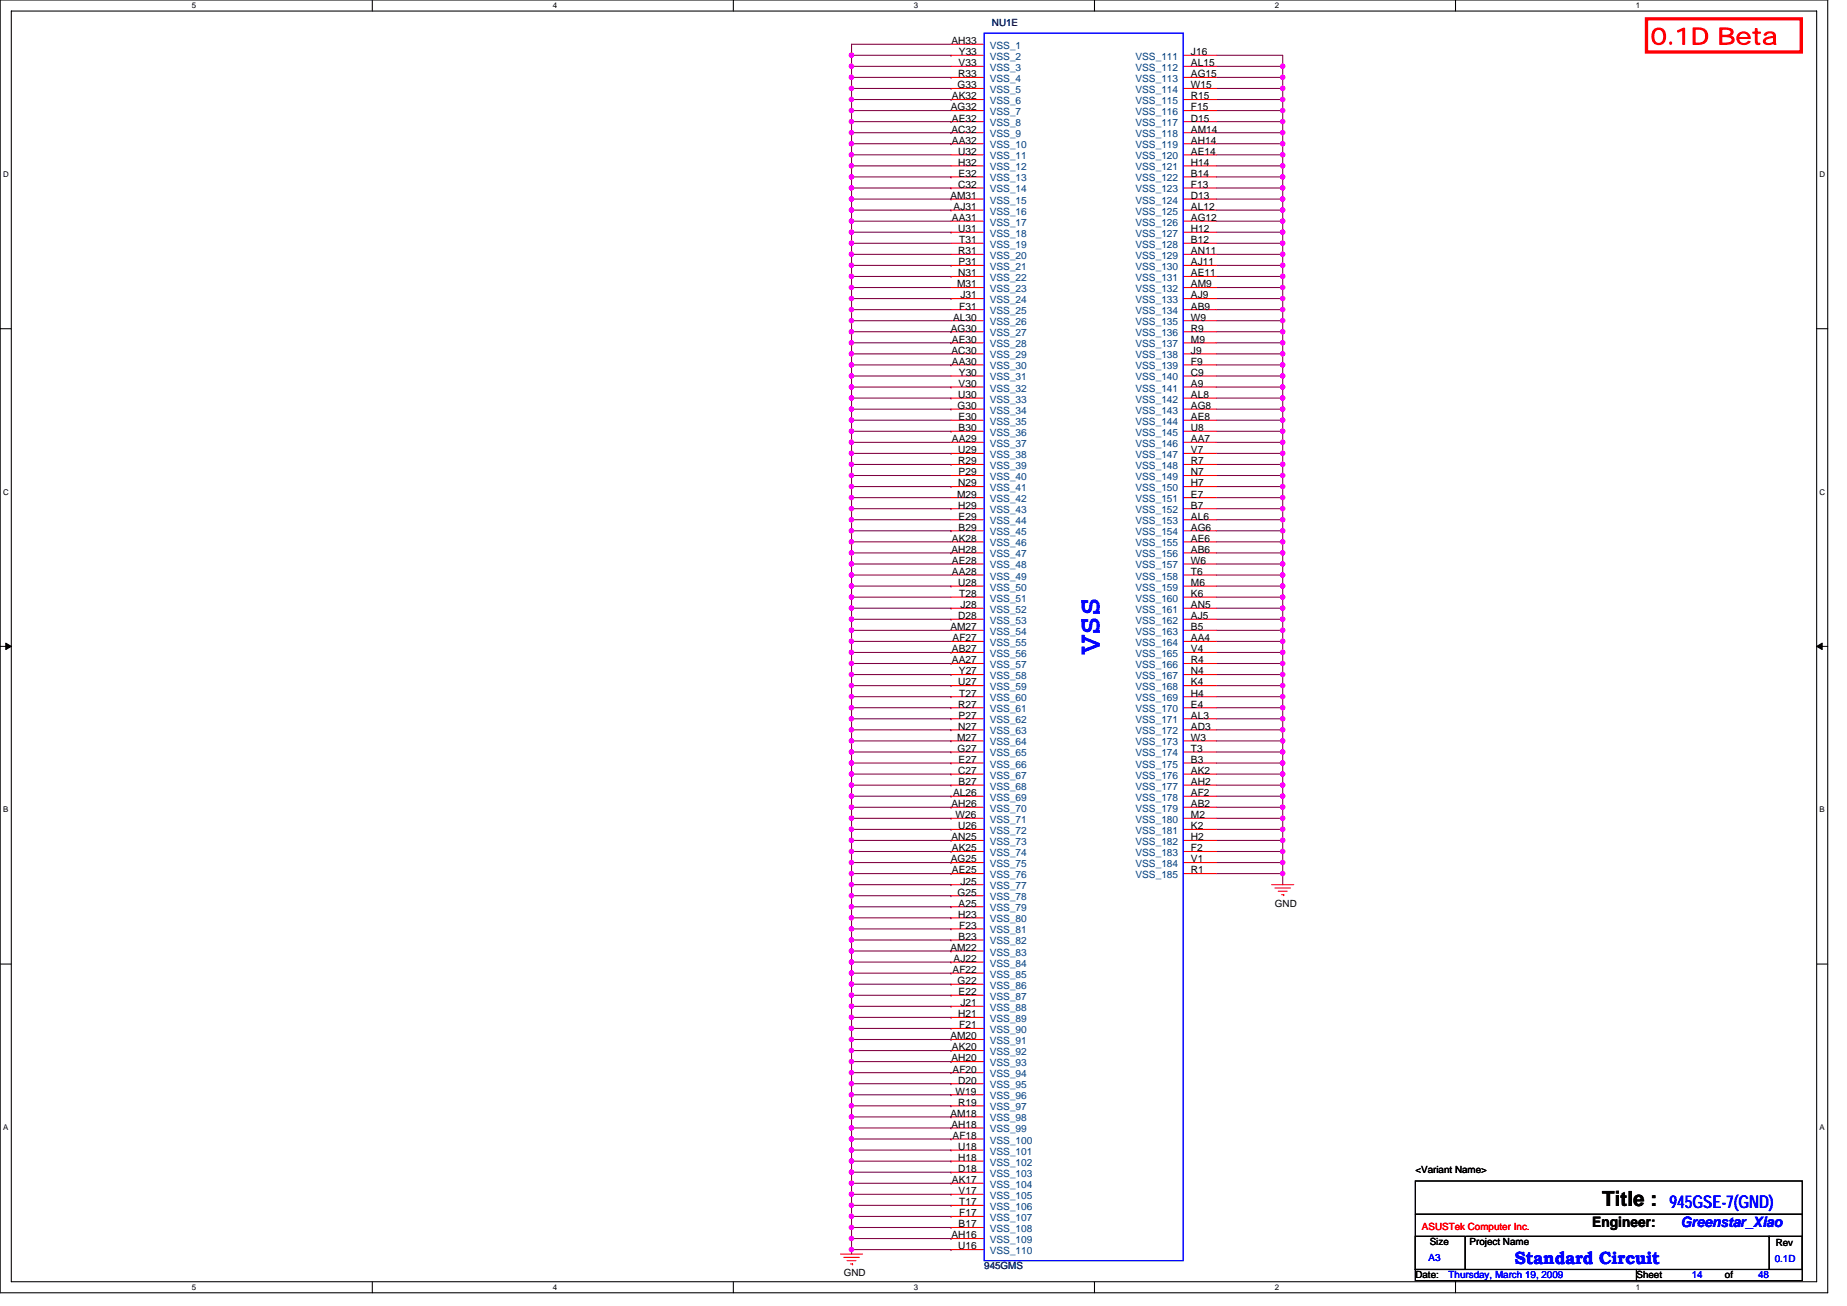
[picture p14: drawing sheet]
<svg xmlns="http://www.w3.org/2000/svg" width="297mm" height="210mm" viewBox="0 0 297 210" stroke-linecap="round" stroke-linejoin="round" font-family="sans-serif">
<defs><g id="words">
<text font-size="5.1" fill="#00f" x="176.9" y="105.1" transform="rotate(-90 176.9 105.1)">VSS</text>
<text font-size="3.7" fill="#f00" x="265.5" y="7.1">0.1D Beta</text>
<text font-size="3.4" x="257.7" y="193.9">Title :</text>
<g font-size="2.8" fill="#00f">
<text x="268.5" y="194.3">945GSE-7(GND)</text>
<text x="243.6" y="203.2">Standard Circuit</text>
</g>
<text font-size="2.3" x="256.1" y="197.4">Engineer:</text>
<text font-size="2.3" fill="#00f" x="270.3" y="197.3">Greenstar_Xiao</text>
<g font-size="1.6" fill="#000080">
<text x="159.5" y="4.3">NU1E</text>
<text x="158.3" y="204.1">945GMS</text>
</g>
<g font-size="1.6">
<text x="153" y="7.1">AH33</text>
<text x="154.2" y="10.6">V33</text>
<text x="154.2" y="8.9">Y33</text>
<text x="191.5" y="8.9">J16</text>
<text x="191.5" y="10.6">AL15</text>
<text x="152.9" y="17.8">AG32</text>
<text x="153.1" y="16">AK32</text>
<text x="154" y="14.2">G33</text>
<text x="154.1" y="12.4">R33</text>
<text x="191.5" y="12.4">AG15</text>
<text x="191.5" y="14.2">W15</text>
<text x="191.5" y="16">R15</text>
<text x="191.5" y="17.8">F15</text>
<text x="153" y="21.3">AC32</text>
<text x="153.1" y="19.5">AE32</text>
<text x="153.1" y="23.1">AA32</text>
<text x="191.5" y="19.5">D15</text>
<text x="191.5" y="21.3">AM14</text>
<text x="191.5" y="23.1">AH14</text>
<text x="154.1" y="24.9">U32</text>
<text x="154.1" y="26.6">H32</text>
<text x="154.2" y="28.4">E32</text>
<text x="191.5" y="24.9">AE14</text>
<text x="191.5" y="26.6">H14</text>
<text x="191.5" y="28.4">B14</text>
<text x="152.8" y="32">AM31</text>
<text x="153.1" y="35.5">AA31</text>
<text x="153.4" y="33.8">AJ31</text>
<text x="154.1" y="30.2">C32</text>
<text x="191.5" y="30.2">F13</text>
<text x="191.5" y="32">D13</text>
<text x="191.5" y="33.8">AL12</text>
<text x="191.5" y="35.5">AG12</text>
<text x="154.1" y="37.3">U31</text>
<text x="154.1" y="40.9">R31</text>
<text x="154.3" y="39.1">T31</text>
<text x="191.5" y="37.3">H12</text>
<text x="191.5" y="39.1">B12</text>
<text x="191.5" y="40.9">AN11</text>
<text x="153.9" y="46.2">M31</text>
<text x="154.1" y="44.4">N31</text>
<text x="154.2" y="42.7">P31</text>
<text x="154.4" y="48">J31</text>
<text x="191.5" y="42.7">AJ11</text>
<text x="191.5" y="44.4">AE11</text>
<text x="191.5" y="46.2">AM9</text>
<text x="191.5" y="48">AJ9</text>
<text x="152.9" y="53.3">AG30</text>
<text x="153.3" y="51.5">AL30</text>
<text x="154.3" y="49.8">F31</text>
<text x="191.5" y="49.8">AB9</text>
<text x="191.5" y="51.5">W9</text>
<text x="191.5" y="53.3">R9</text>
<text x="153" y="56.9">AC30</text>
<text x="153.1" y="55.1">AE30</text>
<text x="153.1" y="58.7">AA30</text>
<text x="191.5" y="55.1">M9</text>
<text x="191.5" y="56.9">J9</text>
<text x="191.5" y="58.7">F9</text>
<text x="154" y="65.8">G30</text>
<text x="154.1" y="64">U30</text>
<text x="154.2" y="62.2">V30</text>
<text x="154.2" y="60.4">Y30</text>
<text x="191.5" y="60.4">C9</text>
<text x="191.5" y="62.2">A9</text>
<text x="191.5" y="64">AL8</text>
<text x="191.5" y="65.8">AG8</text>
<text x="153.1" y="71.1">AA29</text>
<text x="154.2" y="67.5">E30</text>
<text x="154.2" y="69.3">B30</text>
<text x="191.5" y="67.5">AE8</text>
<text x="191.5" y="69.3">U8</text>
<text x="191.5" y="71.1">AA7</text>
<text x="154.1" y="72.9">U29</text>
<text x="154.1" y="74.7">R29</text>
<text x="154.2" y="76.4">P29</text>
<text x="191.5" y="72.9">V7</text>
<text x="191.5" y="74.7">R7</text>
<text x="191.5" y="76.4">N7</text>
<text x="153.9" y="80">M29</text>
<text x="154.1" y="78.2">N29</text>
<text x="154.1" y="81.8">H29</text>
<text x="154.2" y="83.5">E29</text>
<text x="191.5" y="78.2">H7</text>
<text x="191.5" y="80">E7</text>
<text x="191.5" y="81.8">B7</text>
<text x="191.5" y="83.5">AL6</text>
<text x="153" y="88.9">AH28</text>
<text x="153.1" y="87.1">AK28</text>
<text x="154.2" y="85.3">B29</text>
<text x="191.5" y="85.3">AG6</text>
<text x="191.5" y="87.1">AE6</text>
<text x="191.5" y="88.9">AB6</text>
<text x="153.1" y="90.7">AE28</text>
<text x="153.1" y="92.4">AA28</text>
<text x="154.1" y="94.2">U28</text>
<text x="154.3" y="96">T28</text>
<text x="191.5" y="90.7">W6</text>
<text x="191.5" y="92.4">T6</text>
<text x="191.5" y="94.2">M6</text>
<text x="191.5" y="96">K6</text>
<text x="152.8" y="101.3">AM27</text>
<text x="154.1" y="99.5">D28</text>
<text x="154.4" y="97.8">J28</text>
<text x="191.5" y="97.8">AN5</text>
<text x="191.5" y="99.5">AJ5</text>
<text x="191.5" y="101.3">B5</text>
<text x="153.1" y="104.9">AB27</text>
<text x="153.1" y="106.7">AA27</text>
<text x="153.2" y="103.1">AF27</text>
<text x="191.5" y="103.1">AA4</text>
<text x="191.5" y="104.9">V4</text>
<text x="191.5" y="106.7">R4</text>
<text x="154.1" y="110.2">U27</text>
<text x="154.1" y="113.8">R27</text>
<text x="154.2" y="108.4">Y27</text>
<text x="154.3" y="112">T27</text>
<text x="191.5" y="108.4">N4</text>
<text x="191.5" y="110.2">K4</text>
<text x="191.5" y="112">H4</text>
<text x="191.5" y="113.8">E4</text>
<text x="153.9" y="119.1">M27</text>
<text x="154.1" y="117.3">N27</text>
<text x="154.2" y="115.5">P27</text>
<text x="191.5" y="115.5">AL3</text>
<text x="191.5" y="117.3">AD3</text>
<text x="191.5" y="119.1">W3</text>
<text x="154" y="120.9">G27</text>
<text x="154.1" y="124.4">C27</text>
<text x="154.2" y="122.7">E27</text>
<text x="191.5" y="120.9">T3</text>
<text x="191.5" y="122.7">B3</text>
<text x="191.5" y="124.4">AK2</text>
<text x="153" y="129.8">AH26</text>
<text x="153.3" y="128">AL26</text>
<text x="153.7" y="131.6">W26</text>
<text x="154.2" y="126.2">B27</text>
<text x="191.5" y="126.2">AH2</text>
<text x="191.5" y="128">AF2</text>
<text x="191.5" y="129.8">AB2</text>
<text x="191.5" y="131.6">M2</text>
<text x="153" y="135.1">AN25</text>
<text x="153.1" y="136.9">AK25</text>
<text x="154.1" y="133.3">U26</text>
<text x="191.5" y="133.3">K2</text>
<text x="191.5" y="135.1">H2</text>
<text x="191.5" y="136.9">F2</text>
<text x="152.9" y="138.7">AG25</text>
<text x="153.1" y="140.4">AE25</text>
<text x="154" y="144">G25</text>
<text x="154.4" y="142.2">J25</text>
<text x="191.5" y="138.7">V1</text>
<text x="191.5" y="140.4">R1</text>
<text x="154.1" y="147.6">H23</text>
<text x="154.2" y="145.8">A25</text>
<text x="154.3" y="149.3">F23</text>
<text x="205" y="145.8">GND</text>
<text x="152.8" y="152.9">AM22</text>
<text x="153.4" y="154.7">AJ22</text>
<text x="154.2" y="151.1">B23</text>
<text x="153.2" y="156.4">AF22</text>
<text x="154" y="158.2">G22</text>
<text x="154.2" y="160">E22</text>
<text x="154.4" y="161.8">J21</text>
<text x="152.8" y="167.1">AM20</text>
<text x="154.1" y="163.6">H21</text>
<text x="154.3" y="165.3">F21</text>
<text x="153" y="170.7">AH20</text>
<text x="153.1" y="168.9">AK20</text>
<text x="153.2" y="172.4">AF20</text>
<text x="152.8" y="179.6">AM18</text>
<text x="153.7" y="176">W19</text>
<text x="154.1" y="174.2">D20</text>
<text x="154.1" y="177.8">R19</text>
<text x="153" y="181.3">AH18</text>
<text x="153.2" y="183.1">AF18</text>
<text x="154.1" y="184.9">U18</text>
<text x="153.1" y="190.2">AK17</text>
<text x="154.1" y="186.7">H18</text>
<text x="154.1" y="188.4">D18</text>
<text x="227.6" y="188.6">&lt;Variant Name&gt;</text>
<text x="154.2" y="192">V17</text>
<text x="154.2" y="197.3">B17</text>
<text x="154.3" y="193.8">T17</text>
<text x="154.3" y="195.6">F17</text>
<text x="153" y="199.1">AH16</text>
<text x="154.1" y="200.9">U16</text>
<text x="229.9" y="200.2">Size</text>
<text x="236.3" y="200.2">Project Name</text>
<text x="285.6" y="200.4">Rev</text>
<text x="135.7" y="205.2">GND</text>
<text x="227.6" y="205.5">Date:</text>
<text x="263.2" y="205.5">Sheet</text>
<text x="277.4" y="205.5">of</text>
</g>
<g font-size="1.6" fill="#004080">
<text x="159.2" y="7.8">VSS_1</text>
<text x="159.2" y="9.6">VSS_2</text>
<text x="159.2" y="11.4">VSS_3</text>
<text x="182.6" y="9.6">VSS_111</text>
<text x="182.6" y="11.4">VSS_112</text>
<text x="159.2" y="13.2">VSS_4</text>
<text x="159.2" y="16.7">VSS_6</text>
<text x="159.2" y="14.9">VSS_5</text>
<text x="182.6" y="13.2">VSS_113</text>
<text x="182.6" y="14.9">VSS_114</text>
<text x="182.6" y="16.7">VSS_115</text>
<text x="159.2" y="18.5">VSS_7</text>
<text x="159.2" y="20.3">VSS_8</text>
<text x="159.2" y="22.1">VSS_9</text>
<text x="159.2" y="23.8">VSS_10</text>
<text x="182.6" y="18.5">VSS_116</text>
<text x="182.6" y="20.3">VSS_117</text>
<text x="182.6" y="22.1">VSS_118</text>
<text x="182.6" y="23.8">VSS_119</text>
<text x="159.2" y="25.6">VSS_11</text>
<text x="159.2" y="27.4">VSS_12</text>
<text x="159.2" y="29.2">VSS_13</text>
<text x="182.6" y="25.6">VSS_120</text>
<text x="182.6" y="27.4">VSS_121</text>
<text x="182.6" y="29.2">VSS_122</text>
<text x="159.2" y="30.9">VSS_14</text>
<text x="159.2" y="32.7">VSS_15</text>
<text x="159.2" y="34.5">VSS_16</text>
<text x="182.6" y="30.9">VSS_123</text>
<text x="182.6" y="32.7">VSS_124</text>
<text x="182.6" y="34.5">VSS_125</text>
<text x="159.2" y="36.3">VSS_17</text>
<text x="159.2" y="38.1">VSS_18</text>
<text x="159.2" y="39.8">VSS_19</text>
<text x="159.2" y="41.6">VSS_20</text>
<text x="182.6" y="36.3">VSS_126</text>
<text x="182.6" y="38.1">VSS_127</text>
<text x="182.6" y="39.8">VSS_128</text>
<text x="182.6" y="41.6">VSS_129</text>
<text x="159.2" y="43.4">VSS_21</text>
<text x="159.2" y="45.2">VSS_22</text>
<text x="159.2" y="46.9">VSS_23</text>
<text x="182.6" y="43.4">VSS_130</text>
<text x="182.6" y="45.2">VSS_131</text>
<text x="182.6" y="46.9">VSS_132</text>
<text x="159.2" y="48.7">VSS_24</text>
<text x="159.2" y="50.5">VSS_25</text>
<text x="159.2" y="52.3">VSS_26</text>
<text x="182.6" y="50.5">VSS_134</text>
<text x="182.6" y="52.3">VSS_135</text>
<text x="182.6" y="48.7">VSS_133</text>
<text x="159.2" y="54.1">VSS_27</text>
<text x="159.2" y="55.8">VSS_28</text>
<text x="159.2" y="57.6">VSS_29</text>
<text x="159.2" y="59.4">VSS_30</text>
<text x="182.6" y="54.1">VSS_136</text>
<text x="182.6" y="55.8">VSS_137</text>
<text x="182.6" y="57.6">VSS_138</text>
<text x="182.6" y="59.4">VSS_139</text>
<text x="159.2" y="61.2">VSS_31</text>
<text x="159.2" y="62.9">VSS_32</text>
<text x="159.2" y="64.7">VSS_33</text>
<text x="182.6" y="61.2">VSS_140</text>
<text x="182.6" y="62.9">VSS_141</text>
<text x="182.6" y="64.7">VSS_142</text>
<text x="159.2" y="66.5">VSS_34</text>
<text x="159.2" y="68.3">VSS_35</text>
<text x="159.2" y="70.1">VSS_36</text>
<text x="159.2" y="71.8">VSS_37</text>
<text x="182.6" y="66.5">VSS_143</text>
<text x="182.6" y="68.3">VSS_144</text>
<text x="182.6" y="70.1">VSS_145</text>
<text x="182.6" y="71.8">VSS_146</text>
<text x="159.2" y="73.6">VSS_38</text>
<text x="159.2" y="75.4">VSS_39</text>
<text x="159.2" y="77.2">VSS_40</text>
<text x="182.6" y="73.6">VSS_147</text>
<text x="182.6" y="75.4">VSS_148</text>
<text x="182.6" y="77.2">VSS_149</text>
<text x="159.2" y="79">VSS_41</text>
<text x="159.2" y="80.7">VSS_42</text>
<text x="159.2" y="82.5">VSS_43</text>
<text x="182.6" y="79">VSS_150</text>
<text x="182.6" y="80.7">VSS_151</text>
<text x="182.6" y="82.5">VSS_152</text>
<text x="159.2" y="84.3">VSS_44</text>
<text x="159.2" y="86.1">VSS_45</text>
<text x="159.2" y="87.8">VSS_46</text>
<text x="159.2" y="89.6">VSS_47</text>
<text x="182.6" y="84.3">VSS_153</text>
<text x="182.6" y="86.1">VSS_154</text>
<text x="182.6" y="87.8">VSS_155</text>
<text x="182.6" y="89.6">VSS_156</text>
<text x="159.2" y="91.4">VSS_48</text>
<text x="159.2" y="93.2">VSS_49</text>
<text x="159.2" y="95">VSS_50</text>
<text x="182.6" y="91.4">VSS_157</text>
<text x="182.6" y="93.2">VSS_158</text>
<text x="182.6" y="95">VSS_159</text>
<text x="159.2" y="96.7">VSS_51</text>
<text x="159.2" y="98.5">VSS_52</text>
<text x="159.2" y="100.3">VSS_53</text>
<text x="182.6" y="96.7">VSS_160</text>
<text x="182.6" y="98.5">VSS_161</text>
<text x="182.6" y="100.3">VSS_162</text>
<text x="159.2" y="102.1">VSS_54</text>
<text x="159.2" y="103.8">VSS_55</text>
<text x="159.2" y="105.6">VSS_56</text>
<text x="159.2" y="107.4">VSS_57</text>
<text x="182.6" y="102.1">VSS_163</text>
<text x="182.6" y="103.8">VSS_164</text>
<text x="182.6" y="105.6">VSS_165</text>
<text x="182.6" y="107.4">VSS_166</text>
<text x="159.2" y="109.2">VSS_58</text>
<text x="159.2" y="111">VSS_59</text>
<text x="159.2" y="112.7">VSS_60</text>
<text x="182.6" y="109.2">VSS_167</text>
<text x="182.6" y="111">VSS_168</text>
<text x="182.6" y="112.7">VSS_169</text>
<text x="159.2" y="114.5">VSS_61</text>
<text x="159.2" y="116.3">VSS_62</text>
<text x="159.2" y="118.1">VSS_63</text>
<text x="159.2" y="119.8">VSS_64</text>
<text x="182.6" y="114.5">VSS_170</text>
<text x="182.6" y="116.3">VSS_171</text>
<text x="182.6" y="118.1">VSS_172</text>
<text x="182.6" y="119.8">VSS_173</text>
<text x="159.2" y="121.6">VSS_65</text>
<text x="159.2" y="125.2">VSS_67</text>
<text x="159.2" y="123.4">VSS_66</text>
<text x="182.6" y="121.6">VSS_174</text>
<text x="182.6" y="123.4">VSS_175</text>
<text x="182.6" y="125.2">VSS_176</text>
<text x="159.2" y="127">VSS_68</text>
<text x="159.2" y="128.7">VSS_69</text>
<text x="159.2" y="130.5">VSS_70</text>
<text x="182.6" y="127">VSS_177</text>
<text x="182.6" y="128.7">VSS_178</text>
<text x="182.6" y="130.5">VSS_179</text>
<text x="159.2" y="132.3">VSS_71</text>
<text x="159.2" y="134.1">VSS_72</text>
<text x="159.2" y="135.8">VSS_73</text>
<text x="159.2" y="137.6">VSS_74</text>
<text x="182.6" y="132.3">VSS_180</text>
<text x="182.6" y="134.1">VSS_181</text>
<text x="182.6" y="135.8">VSS_182</text>
<text x="182.6" y="137.6">VSS_183</text>
<text x="159.2" y="143">VSS_77</text>
<text x="159.2" y="139.4">VSS_75</text>
<text x="159.2" y="141.2">VSS_76</text>
<text x="182.6" y="139.4">VSS_184</text>
<text x="182.6" y="141.2">VSS_185</text>
<text x="159.2" y="144.7">VSS_78</text>
<text x="159.2" y="146.5">VSS_79</text>
<text x="159.2" y="148.3">VSS_80</text>
<text x="159.2" y="150.1">VSS_81</text>
<text x="159.2" y="151.8">VSS_82</text>
<text x="159.2" y="155.4">VSS_84</text>
<text x="159.2" y="153.6">VSS_83</text>
<text x="159.2" y="157.2">VSS_85</text>
<text x="159.2" y="159">VSS_86</text>
<text x="159.2" y="160.7">VSS_87</text>
<text x="159.2" y="162.5">VSS_88</text>
<text x="159.2" y="164.3">VSS_89</text>
<text x="159.2" y="166.1">VSS_90</text>
<text x="159.2" y="167.9">VSS_91</text>
<text x="159.2" y="173.2">VSS_94</text>
<text x="159.2" y="169.6">VSS_92</text>
<text x="159.2" y="171.4">VSS_93</text>
<text x="159.2" y="176.7">VSS_96</text>
<text x="159.2" y="175">VSS_95</text>
<text x="159.2" y="178.5">VSS_97</text>
<text x="159.2" y="183.9">VSS_100</text>
<text x="159.2" y="182.1">VSS_99</text>
<text x="159.2" y="180.3">VSS_98</text>
<text x="159.2" y="185.6">VSS_101</text>
<text x="159.2" y="187.4">VSS_102</text>
<text x="159.2" y="189.2">VSS_103</text>
<text x="159.2" y="191">VSS_104</text>
<text x="159.2" y="192.7">VSS_105</text>
<text x="159.2" y="194.5">VSS_106</text>
<text x="159.2" y="196.3">VSS_107</text>
<text x="159.2" y="198.1">VSS_108</text>
<text x="159.2" y="199.9">VSS_109</text>
<text x="159.2" y="201.6">VSS_110</text>
</g>
<text font-size="1.6" fill="#f00" x="228.7" y="197.7">ASUSTek Computer Inc.</text>
<g font-size="1.6" fill="#00f">
<text x="229.8" y="202.7">A3</text>
<text x="285.4" y="202.9">0.1D</text>
<text x="233" y="205.5">Thursday, March 19, 2009</text>
<text x="272.1" y="205.5">14</text>
<text x="282.7" y="205.5">48</text>
</g>
<g font-size="1.3">
<text x="30.8" y="1.3">5</text>
<text x="88.9" y="1.3">4</text>
<text x="147" y="1.3">3</text>
<text x="205" y="1.3">2</text>
<text x="263.1" y="1.3">1</text>
<text x=".5" y="28.4">D</text>
<text x="292.6" y="28.4">D</text>
<text x=".5" y="79.5">C</text>
<text x="292.6" y="79.5">C</text>
<text x=".5" y="130.6">B</text>
<text x="292.6" y="130.6">B</text>
<text x=".5" y="181.7">A</text>
<text x="292.6" y="181.7">A</text>
<text x="30.8" y="207.4">5</text>
<text x="88.9" y="207.4">4</text>
<text x="147" y="207.4">3</text>
<text x="205" y="207.4">2</text>
<text x="263.1" y="207.4">1</text>
</g>
</g></defs>
<path d="M0 0h293.9v207.9h-293.9zM1.8 1.8h290.4v204.3h-290.4z" fill="none" stroke="#000" stroke-width=".17"/>
<g fill="#fff">
<path d="M30.8 .2h.7v1.4h-.7z"/>
<path d="M30.8 206.3h.7v1.4h-.7z"/>
</g>
<path d="M59.9 0v1.8M59.9 206.1v1.8" fill="none" stroke="#000" stroke-width=".17"/>
<g fill="#fff">
<path d="M88.9 .2h.7v1.4h-.7z"/>
<path d="M88.9 206.3h.7v1.4h-.7z"/>
</g>
<path d="M117.9 0v1.8M117.9 206.1v1.8" fill="none" stroke="#000" stroke-width=".17"/>
<g fill="#fff">
<path d="M147 .2h.7v1.4h-.7z"/>
<path d="M147 206.3h.7v1.4h-.7z"/>
</g>
<path d="M176 0v1.8M176 206.1v1.8" fill="none" stroke="#000" stroke-width=".17"/>
<g fill="#fff">
<path d="M205 .2h.7v1.4h-.7z"/>
<path d="M205 206.3h.7v1.4h-.7z"/>
</g>
<path d="M234.1 0v1.8M234.1 206.1v1.8" fill="none" stroke="#000" stroke-width=".17"/>
<g fill="#fff">
<path d="M263.1 .2h.7v1.4h-.7z"/>
<path d="M263.1 206.3h.7v1.4h-.7z"/>
<path d="M.5 27.3h.9v1.4h-.9z"/>
<path d="M292.6 27.3h.9v1.4h-.9z"/>
<path d="M.5 78.4h.9v1.4h-.9z"/>
<path d="M292.6 78.4h.9v1.4h-.9z"/>
</g>
<path d="M0 52.9h1.8M292.2 52.9h1.7" fill="none" stroke="#000" stroke-width=".17"/>
<g fill="#fff">
<path d="M.5 129.5h.8v1.4h-.8z"/>
<path d="M292.6 129.5h.9v1.4h-.9z"/>
</g>
<path d="M0 103.9h1.8M292.2 103.9h1.7" fill="none" stroke="#000" stroke-width=".17"/>
<path d="M.9 103.4l.9 .5-.9 .5zM292.2 103.9l.8-.5v1z" fill="#000" stroke="#000" stroke-width=".16"/>
<g fill="#fff">
<path d="M.5 180.5h.8v1.4h-.8z"/>
<path d="M292.6 180.5h.9v1.4h-.9z"/>
</g>
<path d="M0 155h1.8M292.2 155h1.7M227.6 189.9h62.3v14.2h-62.3zM227.6 198.8h8v5.3h-8zM227.6 195.2h62.3M235.8 198.8h48.7M284.5 198.8h5.4v5.3h-5.4zM284.5 198.8h.1M289.9 195.2h.1M227.6 204.1h35.6v1.8h-35.6zM263.2 204.1h26.7v1.8h-26.7z" fill="none" stroke="#000" stroke-width=".17"/>
<g fill="none" stroke="#800040" stroke-width=".17">
<path d="M136.9 12.4v1.8M136.9 17.8h16M136.9 10.7v1.7M136.9 17.8v1.8M136.9 17.8h.1M136.9 10.7h16M136.9 14.2v1.8M136.9 10.7h.1M136.9 19.6v1.7M136.9 14.2h16M136.9 8.9v1.8M136.9 16v1.8"/>
<path d="M136.9 8.9h16M136.9 12.4h16M136.9 16h16M136.9 19.6h16M152.9 14.2h.1M152.9 7.1h-16v1.8M152.9 8.9h.1M152.9 12.4h.1M152.9 16h.1M152.9 19.6h.1M195.6 19.6h10.7M195.6 8.9h10.7v44.4"/>
<path d="M195.6 16h10.7M195.6 12.4h10.7M195.6 10.7h10.7M195.6 14.2h10.7M195.6 17.8h10.7M206.3 14.2h.1M206.3 16h.1M206.3 19.6h.1M206.3 17.8h.1M206.3 12.4h.1M206.3 10.7h.1M136.9 24.9h.1"/>
<path d="M136.9 28.4v1.8M136.9 35.6v1.7M136.9 39.1h.1M136.9 26.7h.1M136.9 35.6h16M136.9 26.7v1.7M136.9 32v1.8M136.9 35.6h.1M136.9 39.1h16M136.9 26.7h16M136.9 30.2v1.8M136.9 24.9h16"/>
<path d="M136.9 21.3v1.8M136.9 23.1h16M136.9 23.1v3.6M136.9 33.8v1.8M136.9 37.3v3.6M136.9 33.8h16M136.9 28.4h16M136.9 21.3h16M136.9 32h16M136.9 30.2h16M136.9 37.3h16M152.9 23.1h.1"/>
<path d="M152.9 33.8h.1M152.9 28.4h.1M152.9 21.3h.1M152.9 32h.1M152.9 30.2h.1M152.9 37.3h.1M195.6 24.9h10.7M195.6 28.4h10.7M195.6 32h10.7M195.6 37.3h10.7M195.6 23.1h10.7M195.6 30.2h10.7"/>
<path d="M195.6 39.1h10.7M195.6 35.6h10.7M195.6 21.3h10.7M195.6 33.8h10.7M195.6 26.7h10.7M206.3 30.2h.1M206.3 37.3h.1M206.3 24.9h.1M206.3 23.1h.1M206.3 26.7h.1M206.3 28.4h.1M206.3 21.3h.1"/>
<path d="M206.3 32h.1M206.3 39.1h.1M206.3 35.6h.1M206.3 33.8h.1M136.9 46.2h16M136.9 46.2h.1M136.9 53.3v1.8M136.9 40.9h.1M136.9 42.7v1.7M136.9 40.9h16M136.9 51.6h16M136.9 56.9h16"/>
<path d="M136.9 46.2v1.8M136.9 40.9v1.8M136.9 49.8h16M136.9 56.9v1.8M136.9 51.6v1.7M136.9 56.9h.1M136.9 51.6h.1M136.9 49.8h.1M136.9 42.7h16M136.9 53.3h16M136.9 48h16M136.9 44.4v1.8"/>
<path d="M136.9 48v3.6M136.9 55.1v1.8M136.9 58.7v1.8M136.9 55.1h16M136.9 58.7h16M136.9 44.4h16M152.9 42.7h.1M152.9 53.3h.1M152.9 48h.1M152.9 55.1h.1M152.9 58.7h.1M152.9 44.4h.1"/>
<path d="M195.6 48h10.7M195.6 40.9h10.7M195.6 58.7h10.7M195.6 49.8h10.7M195.6 56.9h10.7M195.6 53.3h10.7v1.8M195.6 44.4h10.7M195.6 42.7h10.7M195.6 51.6h10.7M195.6 55.1h10.7M195.6 46.2h10.7M206.3 58.7h.1"/>
<path d="M206.3 48h.1M206.3 56.9h.1M206.3 51.6h.1M206.3 49.8h.1M206.3 55.1h.1M206.3 42.7h.1M206.3 44.4h.1M206.3 53.3h.1M206.3 46.2h.1M206.3 40.9h.1M206.3 55.1v74.7M136.9 64v1.8"/>
<path d="M136.9 76.5v1.7M136.9 67.6h16M136.9 67.6v1.7M136.9 60.5h16M136.9 60.5v1.7M136.9 71.1h16M136.9 76.5h.1M136.9 67.6h.1M136.9 71.1v1.8M136.9 62.2v1.8M136.9 60.5h.1M136.9 76.5h16"/>
<path d="M136.9 72.9v1.8M136.9 71.1h.1M136.9 65.8v1.8M136.9 69.3v1.8M136.9 74.7v1.8M136.9 78.2v1.8M136.9 74.7h16M136.9 64h16M136.9 72.9h16M136.9 69.3h16M136.9 65.8h16M136.9 78.2h16"/>
<path d="M136.9 62.2h16M152.9 74.7h.1M152.9 64h.1M152.9 72.9h.1M152.9 69.3h.1M152.9 65.8h.1M152.9 78.2h.1M152.9 62.2h.1M195.6 65.8h10.7M195.6 71.1h10.7M195.6 76.5h10.7M195.6 60.5h10.7"/>
<path d="M195.6 69.3h10.7M195.6 62.2h10.7M195.6 64h10.7M195.6 67.6h10.7M195.6 78.2h10.7M195.6 74.7h10.7M195.6 72.9h10.7M206.3 69.3h.1M206.3 74.7h.1M206.3 65.8h.1M206.3 71.1h.1M206.3 78.2h.1"/>
<path d="M206.3 67.6h.1M206.3 62.2h.1M206.3 64h.1M206.3 76.5h.1M206.3 72.9h.1M206.3 60.5h.1M136.9 83.6v1.7M136.9 87.1h16M136.9 83.6h16M136.9 83.6h.1M136.9 96h16M136.9 80h.1"/>
<path d="M136.9 97.8v1.8M136.9 96h.1M136.9 80v1.8M136.9 96v1.8M136.9 92.5h.1M136.9 87.1h.1M136.9 90.7h16M136.9 90.7h.1M136.9 80h16M136.9 92.5v1.7M136.9 92.5h16M136.9 87.1v1.8"/>
<path d="M136.9 81.8v1.8M136.9 85.3v1.8M136.9 88.9v3.6M136.9 94.2v1.8M136.9 99.6v3.5M136.9 88.9h16M136.9 85.3h16M136.9 99.6h16M136.9 81.8h16M136.9 94.2h16M136.9 97.8h16M152.9 88.9h.1"/>
<path d="M152.9 85.3h.1M152.9 99.6h.1M152.9 81.8h.1M152.9 94.2h.1M152.9 97.8h.1M195.6 97.8h10.7M195.6 80h10.7M195.6 83.6h10.7M195.6 96h10.7M195.6 87.1h10.7M195.6 99.6h10.7M195.6 92.5h10.7"/>
<path d="M195.6 90.7h10.7M195.6 85.3h10.7M195.6 94.2h10.7M195.6 81.8h10.7M195.6 88.9h10.7M206.3 85.3h.1M206.3 88.9h.1M206.3 94.2h.1M206.3 80h.1M206.3 97.8h.1M206.3 99.6h.1M206.3 83.6h.1"/>
<path d="M206.3 90.7h.1M206.3 87.1h.1M206.3 96h.1M206.3 92.5h.1M206.3 81.8h.1M136.9 117.3v1.8M136.9 113.8v1.8M136.9 115.6v1.7M136.9 101.3h16M136.9 108.5v1.7M136.9 104.9v1.8M136.9 119.1v1.8"/>
<path d="M136.9 103.1v1.8M136.9 112v1.8M136.9 106.7v1.8M136.9 103.1h.1M136.9 110.2v1.8M136.9 103.1h16M136.9 101.3h.1M136.9 112h16M136.9 113.8h16M136.9 108.5h16M136.9 117.3h16M136.9 119.1h16"/>
<path d="M136.9 104.9h16M136.9 110.2h16M136.9 106.7h16M136.9 115.6h16M152.9 112h.1M152.9 113.8h.1M152.9 108.5h.1M152.9 117.3h.1M152.9 119.1h.1M152.9 104.9h.1M152.9 110.2h.1M152.9 106.7h.1"/>
<path d="M152.9 115.6h.1M195.6 117.3h10.7M195.6 113.8h10.7M195.6 119.1h10.7M195.6 106.7h10.7M195.6 112h10.7M195.6 103.1h10.7M195.6 108.5h10.7M195.6 101.3h10.7M195.6 115.6h10.7M195.6 104.9h10.7M195.6 110.2h10.7"/>
<path d="M206.3 104.9h.1M206.3 115.6h.1M206.3 112h.1M206.3 103.1h.1M206.3 110.2h.1M206.3 117.3h.1M206.3 119.1h.1M206.3 101.3h.1M206.3 108.5h.1M206.3 113.8h.1M206.3 106.7h.1M136.9 126.2v1.8"/>
<path d="M136.9 136.9v1.8M136.9 128v1.8M136.9 138.7v1.8M136.9 131.6v1.7M136.9 135.1v1.8M136.9 133.3v1.8M136.9 122.7v1.8M136.9 120.9v1.8M136.9 124.5v1.7M136.9 129.8v1.8M136.9 128h16M136.9 129.8h16"/>
<path d="M136.9 133.3h16M136.9 136.9h16M136.9 131.6h16M136.9 135.1h16M136.9 122.7h16M136.9 138.7h16M136.9 120.9h16M136.9 124.5h16M136.9 126.2h16M152.9 128h.1M152.9 129.8h.1M152.9 136.9h.1"/>
<path d="M152.9 133.3h.1M152.9 135.1h.1M152.9 122.7h.1M152.9 138.7h.1M152.9 120.9h.1M152.9 124.5h.1M152.9 131.6h.1M152.9 126.2h.1M195.6 128h10.7M195.6 124.5h10.7M195.6 136.9h10.7M195.6 138.7h10.7"/>
<path d="M195.6 120.9h10.7M195.6 122.7h10.7M195.6 129.8h10.7M195.6 126.2h10.7M195.6 133.3h10.7M195.6 131.6h10.7M195.6 135.1h10.7M206.3 129.8v1.8M206.3 120.9h.1M206.3 133.3h.1M206.3 129.8h.1M206.3 131.6h.1"/>
<path d="M206.3 131.6v1.7M206.3 133.3v1.8M206.3 122.7h.1M206.3 128h.1M206.3 138.7h.1M206.3 136.9h.1M206.3 124.5h.1M206.3 126.2h.1M206.3 135.1h.1M206.3 135.1v5.4M136.9 158.2v1.8M136.9 152.9v1.8"/>
<path d="M136.9 147.6v1.8M136.9 145.8v1.8M136.9 154.7v1.8M136.9 149.4v1.7M136.9 144v1.8M136.9 156.5v1.7M136.9 151.1v1.8M136.9 140.5v1.7M136.9 142.2v1.8M136.9 142.2h16M136.9 149.4h16M136.9 156.5h16"/>
<path d="M136.9 152.9h16M136.9 147.6h16M136.9 140.5h16M136.9 145.8h16M136.9 158.2h16M136.9 154.7h16M136.9 151.1h16M136.9 144h16M152.9 142.2h.1M152.9 149.4h.1M152.9 156.5h.1M152.9 152.9h.1"/>
<path d="M152.9 147.6h.1M152.9 140.5h.1M152.9 145.8h.1M152.9 158.2h.1M152.9 154.7h.1M152.9 151.1h.1M152.9 144h.1M195.6 140.5h10.7M206.3 140.5v1.7M206.3 140.5h.1M136.9 161.8v1.8M136.9 160v1.8"/>
<path d="M136.9 172.5v1.7M136.9 179.6v1.8M136.9 163.6v1.8M136.9 167.1v1.8M136.9 165.4v1.7M136.9 168.9v1.8M136.9 176v1.8M136.9 170.7v1.8M136.9 177.8v1.8M136.9 174.2v1.8M136.9 161.8h16M136.9 163.6h16"/>
<path d="M136.9 176h16M136.9 177.8h16M136.9 172.5h16M136.9 165.4h16M136.9 179.6h16M136.9 174.2h16M136.9 160h16M136.9 167.1h16M136.9 170.7h16M136.9 168.9h16M152.9 161.8h.1M152.9 163.6h.1"/>
<path d="M152.9 176h.1M152.9 177.8h.1M152.9 172.5h.1M152.9 165.4h.1M152.9 179.6h.1M152.9 174.2h.1M152.9 160h.1M152.9 167.1h.1M152.9 170.7h.1M152.9 168.9h.1M136.9 193.8v1.8M136.9 190.2v1.8"/>
<path d="M136.9 186.7v1.8M136.9 199.1v1.8M136.9 197.4v1.7M136.9 192v1.8M136.9 183.1v1.8M136.9 188.5v1.7M136.9 195.6v1.8M136.9 184.9v1.8M136.9 181.4v1.7M136.9 193.8h16M136.9 197.4h16M136.9 186.7h16"/>
<path d="M136.9 181.4h16M136.9 190.2h16M136.9 199.1h16M136.9 188.5h16M136.9 184.9h16M136.9 195.6h16M136.9 183.1h16M136.9 192h16M152.9 193.8h.1M152.9 197.4h.1M152.9 186.7h.1M152.9 181.4h.1"/>
<path d="M152.9 190.2h.1M152.9 199.1h.1M152.9 188.5h.1M152.9 184.9h.1M152.9 195.6h.1M152.9 183.1h.1M152.9 192h.1M136.9 200.9v.7M136.9 200.9h16M152.9 200.9h.1"/>
</g>
<g fill="#f0f" stroke="#f0f" stroke-width=".17">
<circle cx="206.3" cy="85.3" r=".35"/>
<circle cx="136.9" cy="14.2" r=".35"/>
<circle cx="136.9" cy="142.2" r=".35"/>
<circle cx="206.3" cy="104.9" r=".35"/>
<circle cx="136.9" cy="193.8" r=".35"/>
<circle cx="136.9" cy="112" r=".35"/>
<circle cx="136.9" cy="161.8" r=".35"/>
<circle cx="136.9" cy="149.3" r=".35"/>
<circle cx="136.9" cy="42.7" r=".35"/>
<circle cx="206.3" cy="30.2" r=".35"/>
<circle cx="136.9" cy="163.6" r=".35"/>
<circle cx="136.9" cy="197.3" r=".35"/>
<circle cx="206.3" cy="115.6" r=".35"/>
<circle cx="206.3" cy="58.7" r=".35"/>
<circle cx="136.9" cy="186.7" r=".35"/>
<circle cx="206.3" cy="120.9" r=".35"/>
<circle cx="136.9" cy="23.1" r=".35"/>
<circle cx="136.9" cy="181.3" r=".35"/>
<circle cx="206.3" cy="48" r=".35"/>
<circle cx="136.9" cy="113.8" r=".35"/>
<circle cx="206.3" cy="88.9" r=".35"/>
<circle cx="136.9" cy="128" r=".35"/>
<circle cx="136.9" cy="53.3" r=".35"/>
<circle cx="136.9" cy="48" r=".35"/>
<circle cx="206.3" cy="94.2" r=".35"/>
<circle cx="136.9" cy="24.9" r=".35"/>
<circle cx="206.3" cy="80" r=".35"/>
<circle cx="136.9" cy="33.8" r=".35"/>
<circle cx="136.9" cy="129.8" r=".35"/>
<circle cx="136.9" cy="108.4" r=".35"/>
<circle cx="206.3" cy="112" r=".35"/>
<circle cx="136.9" cy="190.2" r=".35"/>
<circle cx="136.9" cy="199.1" r=".35"/>
<circle cx="136.9" cy="88.9" r=".35"/>
<circle cx="136.9" cy="55.1" r=".35"/>
<circle cx="136.9" cy="156.5" r=".35"/>
<circle cx="136.9" cy="8.9" r=".35"/>
<circle cx="136.9" cy="176" r=".35"/>
<circle cx="206.3" cy="97.8" r=".35"/>
<circle cx="136.9" cy="83.6" r=".35"/>
<circle cx="136.9" cy="117.3" r=".35"/>
<circle cx="206.3" cy="37.3" r=".35"/>
<circle cx="136.9" cy="188.5" r=".35"/>
<circle cx="136.9" cy="177.8" r=".35"/>
<circle cx="206.3" cy="69.3" r=".35"/>
<circle cx="136.9" cy="119.1" r=".35"/>
<circle cx="136.9" cy="28.4" r=".35"/>
<circle cx="136.9" cy="74.7" r=".35"/>
<circle cx="136.9" cy="17.8" r=".35"/>
<circle cx="206.3" cy="133.3" r=".35"/>
<circle cx="136.9" cy="46.2" r=".35"/>
<circle cx="136.9" cy="64" r=".35"/>
<circle cx="206.3" cy="129.8" r=".35"/>
<circle cx="136.9" cy="184.9" r=".35"/>
<circle cx="136.9" cy="195.6" r=".35"/>
<circle cx="136.9" cy="136.9" r=".35"/>
<circle cx="206.3" cy="131.6" r=".35"/>
<circle cx="136.9" cy="172.5" r=".35"/>
<circle cx="136.9" cy="40.9" r=".35"/>
<circle cx="136.9" cy="183.1" r=".35"/>
<circle cx="136.9" cy="133.3" r=".35"/>
<circle cx="136.9" cy="21.3" r=".35"/>
<circle cx="136.9" cy="135.1" r=".35"/>
<circle cx="206.3" cy="99.6" r=".35"/>
<circle cx="136.9" cy="72.9" r=".35"/>
<circle cx="136.9" cy="152.9" r=".35"/>
<circle cx="206.3" cy="74.7" r=".35"/>
<circle cx="136.9" cy="165.3" r=".35"/>
<circle cx="136.9" cy="192" r=".35"/>
<circle cx="136.9" cy="80" r=".35"/>
<circle cx="136.9" cy="147.6" r=".35"/>
<circle cx="206.3" cy="83.6" r=".35"/>
<circle cx="136.9" cy="58.7" r=".35"/>
<circle cx="206.3" cy="56.9" r=".35"/>
<circle cx="206.3" cy="90.7" r=".35"/>
<circle cx="136.9" cy="85.3" r=".35"/>
<circle cx="136.9" cy="122.7" r=".35"/>
<circle cx="136.9" cy="138.7" r=".35"/>
<circle cx="206.3" cy="14.2" r=".35"/>
<circle cx="206.3" cy="103.1" r=".35"/>
<circle cx="206.3" cy="24.9" r=".35"/>
<circle cx="136.9" cy="179.6" r=".35"/>
<circle cx="136.9" cy="140.4" r=".35"/>
<circle cx="136.9" cy="120.9" r=".35"/>
<circle cx="206.3" cy="110.2" r=".35"/>
<circle cx="206.3" cy="65.8" r=".35"/>
<circle cx="136.9" cy="174.2" r=".35"/>
<circle cx="136.9" cy="104.9" r=".35"/>
<circle cx="206.3" cy="51.5" r=".35"/>
<circle cx="136.9" cy="160" r=".35"/>
<circle cx="136.9" cy="96" r=".35"/>
<circle cx="206.3" cy="49.8" r=".35"/>
<circle cx="136.9" cy="69.3" r=".35"/>
<circle cx="136.9" cy="145.8" r=".35"/>
<circle cx="206.3" cy="23.1" r=".35"/>
<circle cx="136.9" cy="76.4" r=".35"/>
<circle cx="206.3" cy="16" r=".35"/>
<circle cx="136.9" cy="67.6" r=".35"/>
<circle cx="136.9" cy="110.2" r=".35"/>
<circle cx="136.9" cy="39.1" r=".35"/>
<circle cx="206.3" cy="122.7" r=".35"/>
<circle cx="136.9" cy="26.7" r=".35"/>
<circle cx="206.3" cy="117.3" r=".35"/>
<circle cx="136.9" cy="12.4" r=".35"/>
<circle cx="136.9" cy="99.6" r=".35"/>
<circle cx="136.9" cy="167.1" r=".35"/>
<circle cx="206.3" cy="55.1" r=".35"/>
<circle cx="206.3" cy="42.7" r=".35"/>
<circle cx="206.3" cy="71.1" r=".35"/>
<circle cx="136.9" cy="81.8" r=".35"/>
<circle cx="206.3" cy="44.4" r=".35"/>
<circle cx="136.9" cy="35.5" r=".35"/>
<circle cx="206.3" cy="26.7" r=".35"/>
<circle cx="136.9" cy="158.2" r=".35"/>
<circle cx="136.9" cy="106.7" r=".35"/>
<circle cx="206.3" cy="78.2" r=".35"/>
<circle cx="206.3" cy="128" r=".35"/>
<circle cx="206.3" cy="67.6" r=".35"/>
<circle cx="206.3" cy="138.7" r=".35"/>
<circle cx="136.9" cy="44.4" r=".35"/>
<circle cx="206.3" cy="136.9" r=".35"/>
<circle cx="136.9" cy="115.6" r=".35"/>
<circle cx="206.3" cy="87.1" r=".35"/>
<circle cx="136.9" cy="154.7" r=".35"/>
<circle cx="136.9" cy="65.8" r=".35"/>
<circle cx="206.3" cy="28.4" r=".35"/>
<circle cx="136.9" cy="103.1" r=".35"/>
<circle cx="206.3" cy="19.5" r=".35"/>
<circle cx="206.3" cy="119.1" r=".35"/>
<circle cx="136.9" cy="92.4" r=".35"/>
<circle cx="206.3" cy="62.2" r=".35"/>
<circle cx="136.9" cy="170.7" r=".35"/>
<circle cx="206.3" cy="53.3" r=".35"/>
<circle cx="136.9" cy="16" r=".35"/>
<circle cx="136.9" cy="151.1" r=".35"/>
<circle cx="206.3" cy="21.3" r=".35"/>
<circle cx="136.9" cy="32" r=".35"/>
<circle cx="206.3" cy="64" r=".35"/>
<circle cx="206.3" cy="96" r=".35"/>
<circle cx="136.9" cy="94.2" r=".35"/>
<circle cx="136.9" cy="60.4" r=".35"/>
<circle cx="206.3" cy="17.8" r=".35"/>
<circle cx="206.3" cy="12.4" r=".35"/>
<circle cx="206.3" cy="76.4" r=".35"/>
<circle cx="136.9" cy="78.2" r=".35"/>
<circle cx="136.9" cy="124.4" r=".35"/>
<circle cx="136.9" cy="131.6" r=".35"/>
<circle cx="206.3" cy="92.4" r=".35"/>
<circle cx="136.9" cy="10.7" r=".35"/>
<circle cx="136.9" cy="87.1" r=".35"/>
<circle cx="136.9" cy="30.2" r=".35"/>
<circle cx="136.9" cy="56.9" r=".35"/>
<circle cx="206.3" cy="32" r=".35"/>
<circle cx="206.3" cy="81.8" r=".35"/>
<circle cx="206.3" cy="124.4" r=".35"/>
<circle cx="206.3" cy="126.2" r=".35"/>
<circle cx="206.3" cy="72.9" r=".35"/>
<circle cx="206.3" cy="101.3" r=".35"/>
<circle cx="136.9" cy="90.7" r=".35"/>
<circle cx="206.3" cy="140.4" r=".35"/>
<circle cx="136.9" cy="97.8" r=".35"/>
<circle cx="206.3" cy="39.1" r=".35"/>
<circle cx="206.3" cy="108.4" r=".35"/>
<circle cx="136.9" cy="200.9" r=".35"/>
<circle cx="136.9" cy="101.3" r=".35"/>
<circle cx="206.3" cy="60.4" r=".35"/>
<circle cx="206.3" cy="46.2" r=".35"/>
<circle cx="136.9" cy="144" r=".35"/>
<circle cx="136.9" cy="19.5" r=".35"/>
<circle cx="136.9" cy="126.2" r=".35"/>
<circle cx="136.9" cy="37.3" r=".35"/>
<circle cx="206.3" cy="10.7" r=".35"/>
<circle cx="136.9" cy="71.1" r=".35"/>
<circle cx="136.9" cy="51.5" r=".35"/>
<circle cx="206.3" cy="35.5" r=".35"/>
<circle cx="206.3" cy="40.9" r=".35"/>
<circle cx="206.3" cy="113.8" r=".35"/>
<circle cx="206.3" cy="106.7" r=".35"/>
<circle cx="136.9" cy="62.2" r=".35"/>
<circle cx="206.3" cy="33.8" r=".35"/>
<circle cx="136.9" cy="49.8" r=".35"/>
<circle cx="136.9" cy="168.9" r=".35"/>
<circle cx="206.3" cy="135.1" r=".35"/>
</g>
<g fill="none" stroke="#f00" stroke-width=".17">
<path d="M152.9 7.1h5.4M152.9 8.9h5.4M152.9 10.7h5.4M152.9 12.4h5.4M152.9 16h5.4M152.9 17.8h5.4M152.9 19.6h5.4M152.9 14.2h5.4M190.3 8.9h5.3M190.3 10.7h5.3M190.3 12.4h5.3M190.3 16h5.3"/>
<path d="M190.3 17.8h5.3M190.3 19.6h5.3M190.3 14.2h5.3M152.9 21.3h5.4M152.9 23.1h5.4M152.9 24.9h5.4M152.9 26.7h5.4M152.9 28.4h5.4M152.9 30.2h5.4M152.9 32h5.4M152.9 33.8h5.4M152.9 35.6h5.4"/>
<path d="M152.9 37.3h5.4M152.9 39.1h5.4M190.3 21.3h5.3M190.3 23.1h5.3M190.3 24.9h5.3M190.3 26.7h5.3M190.3 28.4h5.3M190.3 30.2h5.3M190.3 32h5.3M190.3 33.8h5.3M190.3 35.6h5.3M190.3 37.3h5.3"/>
<path d="M190.3 39.1h5.3M152.9 40.9h5.4M152.9 42.7h5.4M152.9 44.4h5.4M152.9 46.2h5.4M152.9 48h5.4M152.9 49.8h5.4M152.9 51.6h5.4M152.9 53.3h5.4M152.9 55.1h5.4M152.9 56.9h5.4M152.9 58.7h5.4"/>
<path d="M190.3 40.9h5.3M190.3 42.7h5.3M190.3 44.4h5.3M190.3 46.2h5.3M190.3 48h5.3M190.3 49.8h5.3M190.3 51.6h5.3M190.3 53.3h5.3M190.3 55.1h5.3M190.3 56.9h5.3M190.3 58.7h5.3M152.9 60.5h5.4"/>
<path d="M152.9 62.2h5.4M152.9 64h5.4M152.9 65.8h5.4M152.9 67.6h5.4M152.9 69.3h5.4M152.9 71.1h5.4M152.9 72.9h5.4M152.9 74.7h5.4M152.9 76.5h5.4M152.9 78.2h5.4M190.3 60.5h5.3M190.3 62.2h5.3"/>
<path d="M190.3 64h5.3M190.3 65.8h5.3M190.3 67.6h5.3M190.3 69.3h5.3M190.3 71.1h5.3M190.3 72.9h5.3M190.3 74.7h5.3M190.3 76.5h5.3M190.3 78.2h5.3M152.9 80h5.4M152.9 81.8h5.4M152.9 83.6h5.4"/>
<path d="M152.9 85.3h5.4M152.9 87.1h5.4M152.9 88.9h5.4M152.9 90.7h5.4M152.9 92.5h5.4M152.9 94.2h5.4M152.9 96h5.4M152.9 97.8h5.4M152.9 99.6h5.4M190.3 80h5.3M190.3 81.8h5.3M190.3 83.6h5.3"/>
<path d="M190.3 85.3h5.3M190.3 87.1h5.3M190.3 88.9h5.3M190.3 90.7h5.3M190.3 92.5h5.3M190.3 94.2h5.3M190.3 96h5.3M190.3 97.8h5.3M190.3 99.6h5.3M152.9 101.3h5.4M152.9 103.1h5.4M152.9 104.9h5.4"/>
<path d="M152.9 106.7h5.4M152.9 108.5h5.4M152.9 110.2h5.4M152.9 112h5.4M152.9 113.8h5.4M152.9 115.6h5.4M152.9 117.3h5.4M152.9 119.1h5.4M190.3 101.3h5.3M190.3 103.1h5.3M190.3 104.9h5.3M190.3 106.7h5.3"/>
<path d="M190.3 108.5h5.3M190.3 110.2h5.3M190.3 112h5.3M190.3 113.8h5.3M190.3 115.6h5.3M190.3 117.3h5.3M190.3 119.1h5.3M152.9 120.9h5.4M152.9 124.5h5.4M152.9 126.2h5.4M152.9 128h5.4M152.9 131.6h5.4"/>
<path d="M152.9 133.3h5.4M152.9 135.1h5.4M152.9 136.9h5.4M152.9 122.7h5.4M152.9 129.8h5.4M152.9 138.7h5.4M190.3 120.9h5.3M190.3 124.5h5.3M190.3 126.2h5.3M190.3 128h5.3M190.3 131.6h5.3M190.3 133.3h5.3"/>
<path d="M190.3 135.1h5.3M190.3 136.9h5.3M190.3 122.7h5.3M190.3 129.8h5.3M190.3 138.7h5.3M152.9 142.2h5.4M152.9 144h5.4M152.9 145.8h5.4M152.9 147.6h5.4M152.9 149.4h5.4M152.9 140.5h5.4M152.9 151.1h5.4"/>
<path d="M152.9 154.7h5.4M152.9 156.5h5.4M152.9 158.2h5.4M152.9 152.9h5.4M190.3 140.5h5.3M204.5 142.2h3.6M205 142.8h2.5M205.6 143.3h1.4M206.1 143.8h.4M206.5 143.8h.1M152.9 160h5.4M152.9 161.8h5.4"/>
<path d="M152.9 163.6h5.4M152.9 165.4h5.4M152.9 167.1h5.4M152.9 179.6h5.4M152.9 176h5.4M152.9 174.2h5.4M152.9 172.5h5.4M152.9 168.9h5.4M152.9 170.7h5.4M152.9 177.8h5.4M152.9 183.1h5.4M152.9 181.4h5.4"/>
<path d="M152.9 184.9h5.4M152.9 186.7h5.4M152.9 188.5h5.4M152.9 190.2h5.4M152.9 192h5.4M152.9 193.8h5.4M152.9 195.6h5.4M152.9 197.4h5.4M152.9 199.1h5.4M135.2 201.6h3.5M135.7 202.2h2.5M136.2 202.7h1.5"/>
<path d="M136.8 203.2h.3M137.1 203.2h.1M152.9 200.9h5.4"/>
</g>
<path d="M264.8 3h24.9v5.4h-24.9z" fill="none" stroke="#f00" stroke-width=".53"/>
<path d="M158.3 5.3h32v197.4h-32z" fill="none" stroke="#00f" stroke-width=".17"/>
<use href="#words"/>
</svg>
